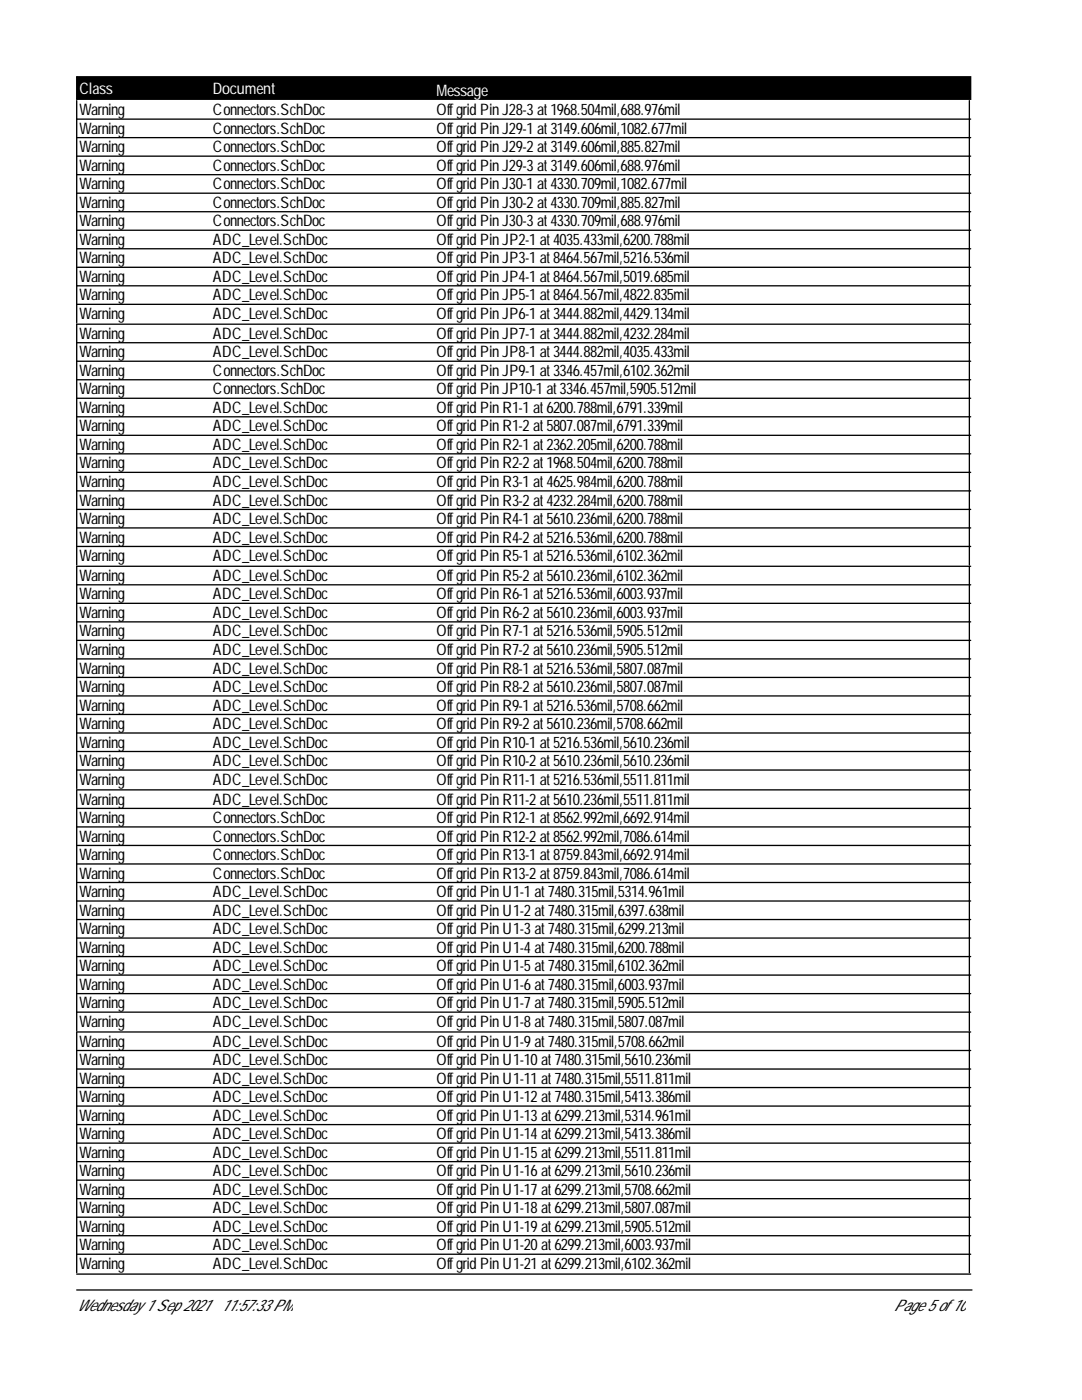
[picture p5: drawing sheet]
<svg xmlns="http://www.w3.org/2000/svg" width="216mm" height="279mm" viewBox="0 0 216 279" stroke-linecap="round" stroke-linejoin="round" font-family="sans-serif">
<defs><g id="words">
<g font-size="3.2" fill="#fff">
<text x="15.8" y="18.8">Class</text>
<text x="42.5" y="18.8">Document</text>
<text x="87.1" y="19.1">Message</text>
</g>
<g font-size="3.2">
<text x="15.8" y="23">Warning</text>
<text x="42.5" y="23">Connectors.SchDoc</text>
<text x="87.1" y="23">Offgrid Pin J28-3 at1968.504mil,688.976mil</text>
<text x="15.8" y="26.7">Warning</text>
<text x="42.5" y="26.7">Connectors.SchDoc</text>
<text x="87.1" y="26.7">Offgrid Pin J29-1 at3149.606mil,1082.677mil</text>
<text x="15.8" y="30.4">Warning</text>
<text x="15.8" y="34.1">Warning</text>
<text x="42.5" y="30.4">Connectors.SchDoc</text>
<text x="42.5" y="34.1">Connectors.SchDoc</text>
<text x="87.1" y="30.4">Offgrid Pin J29-2 at3149.606mil,885.827mil</text>
<text x="87.1" y="34.1">Offgrid Pin J29-3 at3149.606mil,688.976mil</text>
<text x="15.8" y="37.8">Warning</text>
<text x="15.8" y="41.5">Warning</text>
<text x="42.5" y="37.8">Connectors.SchDoc</text>
<text x="42.5" y="41.5">Connectors.SchDoc</text>
<text x="87.1" y="37.8">Offgrid Pin J30-1 at4330.709mil,1082.677mil</text>
<text x="87.1" y="41.5">Offgrid Pin J30-2 at4330.709mil,885.827mil</text>
<text x="15.8" y="45.2">Warning</text>
<text x="42.5" y="45.2">Connectors.SchDoc</text>
<text x="87.1" y="45.2">Offgrid Pin J30-3 at4330.709mil,688.976mil</text>
<text x="15.8" y="48.9">Warning</text>
<text x="15.8" y="52.6">Warning</text>
<text x="42.5" y="48.9">ADC_Level.SchDoc</text>
<text x="42.5" y="52.6">ADC_Level.SchDoc</text>
<text x="87.1" y="48.9">Offgrid Pin JP2-1 at4035.433mil,6200.788mil</text>
<text x="87.1" y="52.6">Offgrid Pin JP3-1 at8464.567mil,5216.536mil</text>
<text x="15.8" y="56.3">Warning</text>
<text x="15.8" y="60">Warning</text>
<text x="42.5" y="56.3">ADC_Level.SchDoc</text>
<text x="42.5" y="60">ADC_Level.SchDoc</text>
<text x="87.1" y="56.3">Offgrid Pin JP4-1 at8464.567mil,5019.685mil</text>
<text x="87.1" y="60">Offgrid Pin JP5-1 at8464.567mil,4822.835mil</text>
<text x="15.8" y="63.7">Warning</text>
<text x="42.5" y="63.7">ADC_Level.SchDoc</text>
<text x="87.1" y="63.7">Offgrid Pin JP6-1 at3444.882mil,4429.134mil</text>
<text x="15.8" y="67.6">Warning</text>
<text x="15.8" y="71.3">Warning</text>
<text x="42.5" y="67.6">ADC_Level.SchDoc</text>
<text x="42.5" y="71.3">ADC_Level.SchDoc</text>
<text x="87.1" y="67.6">Offgrid Pin JP7-1 at3444.882mil,4232.284mil</text>
<text x="87.1" y="71.3">Offgrid Pin JP8-1 at3444.882mil,4035.433mil</text>
<text x="15.8" y="75">Warning</text>
<text x="42.5" y="75">Connectors.SchDoc</text>
<text x="87.1" y="75">Offgrid Pin JP9-1 at3346.457mil,6102.362mil</text>
<text x="15.8" y="78.7">Warning</text>
<text x="15.8" y="82.4">Warning</text>
<text x="42.5" y="78.7">Connectors.SchDoc</text>
<text x="42.5" y="82.4">ADC_Level.SchDoc</text>
<text x="87.1" y="78.7">Offgrid Pin JP10-1 at3346.457mil,5905.512mil</text>
<text x="87.1" y="82.4">Offgrid Pin R1-1 at6200.788mil,6791.339mil</text>
<text x="15.8" y="86.1">Warning</text>
<text x="15.8" y="89.8">Warning</text>
<text x="42.5" y="86.1">ADC_Level.SchDoc</text>
<text x="42.5" y="89.8">ADC_Level.SchDoc</text>
<text x="87.1" y="86.1">Offgrid Pin R1-2 at5807.087mil,6791.339mil</text>
<text x="87.1" y="89.8">Offgrid Pin R2-1 at2362.205mil,6200.788mil</text>
<text x="15.8" y="93.5">Warning</text>
<text x="42.5" y="93.5">ADC_Level.SchDoc</text>
<text x="87.1" y="93.5">Offgrid Pin R2-2 at1968.504mil,6200.788mil</text>
<text x="15.8" y="97.2">Warning</text>
<text x="15.8" y="100.9">Warning</text>
<text x="42.5" y="97.2">ADC_Level.SchDoc</text>
<text x="42.5" y="100.9">ADC_Level.SchDoc</text>
<text x="87.1" y="97.2">Offgrid Pin R3-1 at4625.984mil,6200.788mil</text>
<text x="87.1" y="100.9">Offgrid Pin R3-2 at4232.284mil,6200.788mil</text>
<text x="15.8" y="104.6">Warning</text>
<text x="42.5" y="104.6">ADC_Level.SchDoc</text>
<text x="87.1" y="104.6">Offgrid Pin R4-1 at5610.236mil,6200.788mil</text>
<text x="15.8" y="108.3">Warning</text>
<text x="15.8" y="112">Warning</text>
<text x="42.5" y="108.3">ADC_Level.SchDoc</text>
<text x="42.5" y="112">ADC_Level.SchDoc</text>
<text x="87.1" y="108.3">Offgrid Pin R4-2 at5216.536mil,6200.788mil</text>
<text x="87.1" y="112">Offgrid Pin R5-1 at5216.536mil,6102.362mil</text>
<text x="15.8" y="115.9">Warning</text>
<text x="15.8" y="119.6">Warning</text>
<text x="42.5" y="115.9">ADC_Level.SchDoc</text>
<text x="42.5" y="119.6">ADC_Level.SchDoc</text>
<text x="87.1" y="115.9">Offgrid Pin R5-2 at5610.236mil,6102.362mil</text>
<text x="87.1" y="119.6">Offgrid Pin R6-1 at5216.536mil,6003.937mil</text>
<text x="15.8" y="123.3">Warning</text>
<text x="42.5" y="123.3">ADC_Level.SchDoc</text>
<text x="87.1" y="123.3">Offgrid Pin R6-2 at5610.236mil,6003.937mil</text>
<text x="15.8" y="127">Warning</text>
<text x="15.8" y="130.7">Warning</text>
<text x="42.5" y="127">ADC_Level.SchDoc</text>
<text x="42.5" y="130.7">ADC_Level.SchDoc</text>
<text x="87.1" y="127">Offgrid Pin R7-1 at5216.536mil,5905.512mil</text>
<text x="87.1" y="130.7">Offgrid Pin R7-2 at5610.236mil,5905.512mil</text>
<text x="15.8" y="134.4">Warning</text>
<text x="42.5" y="134.4">ADC_Level.SchDoc</text>
<text x="87.1" y="134.4">Offgrid Pin R8-1 at5216.536mil,5807.087mil</text>
<text x="15.8" y="138.1">Warning</text>
<text x="15.8" y="141.8">Warning</text>
<text x="42.5" y="138.1">ADC_Level.SchDoc</text>
<text x="42.5" y="141.8">ADC_Level.SchDoc</text>
<text x="87.1" y="138.1">Offgrid Pin R8-2 at5610.236mil,5807.087mil</text>
<text x="87.1" y="141.8">Offgrid Pin R9-1 at5216.536mil,5708.662mil</text>
<text x="15.8" y="145.5">Warning</text>
<text x="15.8" y="149.2">Warning</text>
<text x="42.5" y="145.5">ADC_Level.SchDoc</text>
<text x="42.5" y="149.2">ADC_Level.SchDoc</text>
<text x="87.1" y="145.5">Offgrid Pin R9-2 at5610.236mil,5708.662mil</text>
<text x="87.1" y="149.2">Offgrid Pin R10-1 at5216.536mil,5610.236mil</text>
<text x="15.8" y="152.9">Warning</text>
<text x="42.5" y="152.9">ADC_Level.SchDoc</text>
<text x="87.1" y="152.9">Offgrid Pin R10-2 at5610.236mil,5610.236mil</text>
<text x="15.8" y="156.6">Warning</text>
<text x="15.8" y="160.6">Warning</text>
<text x="42.5" y="156.6">ADC_Level.SchDoc</text>
<text x="42.5" y="160.6">ADC_Level.SchDoc</text>
<text x="87.1" y="156.6">Offgrid Pin R11-1 at5216.536mil,5511.811mil</text>
<text x="87.1" y="160.6">Offgrid Pin R11-2 at5610.236mil,5511.811mil</text>
<text x="15.8" y="164.3">Warning</text>
<text x="15.8" y="168">Warning</text>
<text x="42.5" y="164.3">Connectors.SchDoc</text>
<text x="42.5" y="168">Connectors.SchDoc</text>
<text x="87.1" y="164.3">Offgrid Pin R12-1 at8562.992mil,6692.914mil</text>
<text x="87.1" y="168">Offgrid Pin R12-2 at8562.992mil,7086.614mil</text>
<text x="15.8" y="171.6">Warning</text>
<text x="42.5" y="171.6">Connectors.SchDoc</text>
<text x="87.1" y="171.6">Offgrid Pin R13-1 at8759.843mil,6692.914mil</text>
<text x="15.8" y="175.3">Warning</text>
<text x="15.8" y="179">Warning</text>
<text x="42.5" y="175.3">Connectors.SchDoc</text>
<text x="42.5" y="179">ADC_Level.SchDoc</text>
<text x="87.1" y="175.3">Offgrid Pin R13-2 at8759.843mil,7086.614mil</text>
<text x="87.1" y="179">Offgrid Pin U1-1 at7480.315mil,5314.961mil</text>
<text x="15.8" y="182.7">Warning</text>
<text x="42.5" y="182.7">ADC_Level.SchDoc</text>
<text x="87.1" y="182.7">Offgrid Pin U1-2 at7480.315mil,6397.638mil</text>
<text x="15.8" y="186.4">Warning</text>
<text x="15.8" y="190.1">Warning</text>
<text x="42.5" y="186.4">ADC_Level.SchDoc</text>
<text x="42.5" y="190.1">ADC_Level.SchDoc</text>
<text x="87.1" y="186.4">Offgrid Pin U1-3 at7480.315mil,6299.213mil</text>
<text x="87.1" y="190.1">Offgrid Pin U1-4 at7480.315mil,6200.788mil</text>
<text x="15.8" y="193.8">Warning</text>
<text x="15.8" y="197.5">Warning</text>
<text x="42.5" y="193.8">ADC_Level.SchDoc</text>
<text x="42.5" y="197.5">ADC_Level.SchDoc</text>
<text x="87.1" y="193.8">Offgrid Pin U1-5 at7480.315mil,6102.362mil</text>
<text x="87.1" y="197.5">Offgrid Pin U1-6 at7480.315mil,6003.937mil</text>
<text x="15.8" y="201.2">Warning</text>
<text x="42.5" y="201.2">ADC_Level.SchDoc</text>
<text x="87.1" y="201.2">Offgrid Pin U1-7 at7480.315mil,5905.512mil</text>
<text x="15.8" y="204.9">Warning</text>
<text x="15.8" y="208.9">Warning</text>
<text x="42.5" y="204.9">ADC_Level.SchDoc</text>
<text x="42.5" y="208.9">ADC_Level.SchDoc</text>
<text x="87.1" y="204.9">Offgrid Pin U1-8 at7480.315mil,5807.087mil</text>
<text x="87.1" y="208.9">Offgrid Pin U1-9 at7480.315mil,5708.662mil</text>
<text x="15.8" y="212.6">Warning</text>
<text x="42.5" y="212.6">ADC_Level.SchDoc</text>
<text x="87.1" y="212.6">Offgrid Pin U1-10 at7480.315mil,5610.236mil</text>
<text x="15.8" y="216.3">Warning</text>
<text x="15.8" y="220">Warning</text>
<text x="42.5" y="216.3">ADC_Level.SchDoc</text>
<text x="42.5" y="220">ADC_Level.SchDoc</text>
<text x="87.1" y="216.3">Offgrid Pin U1-11 at7480.315mil,5511.811mil</text>
<text x="87.1" y="220">Offgrid Pin U1-12 at7480.315mil,5413.386mil</text>
<text x="15.8" y="223.7">Warning</text>
<text x="15.8" y="227.4">Warning</text>
<text x="42.5" y="223.7">ADC_Level.SchDoc</text>
<text x="42.5" y="227.4">ADC_Level.SchDoc</text>
<text x="87.1" y="223.7">Offgrid Pin U1-13 at6299.213mil,5314.961mil</text>
<text x="87.1" y="227.4">Offgrid Pin U1-14 at6299.213mil,5413.386mil</text>
<text x="15.8" y="231.1">Warning</text>
<text x="42.5" y="231.1">ADC_Level.SchDoc</text>
<text x="87.1" y="231.1">Offgrid Pin U1-15 at6299.213mil,5511.811mil</text>
<text x="15.8" y="234.8">Warning</text>
<text x="15.8" y="238.4">Warning</text>
<text x="42.5" y="234.8">ADC_Level.SchDoc</text>
<text x="42.5" y="238.4">ADC_Level.SchDoc</text>
<text x="87.1" y="234.8">Offgrid Pin U1-16 at6299.213mil,5610.236mil</text>
<text x="87.1" y="238.4">Offgrid Pin U1-17 at6299.213mil,5708.662mil</text>
<text x="15.8" y="242.1">Warning</text>
<text x="15.8" y="245.8">Warning</text>
<text x="42.5" y="242.1">ADC_Level.SchDoc</text>
<text x="42.5" y="245.8">ADC_Level.SchDoc</text>
<text x="87.1" y="242.1">Offgrid Pin U1-18 at6299.213mil,5807.087mil</text>
<text x="87.1" y="245.8">Offgrid Pin U1-19 at6299.213mil,5905.512mil</text>
<text x="15.8" y="249.5">Warning</text>
<text x="42.5" y="249.5">ADC_Level.SchDoc</text>
<text x="87.1" y="249.5">Offgrid Pin U1-20 at6299.213mil,6003.937mil</text>
<text x="15.8" y="253.2">Warning</text>
<text x="42.5" y="253.2">ADC_Level.SchDoc</text>
<text x="87.1" y="253.2">Offgrid Pin U1-21 at6299.213mil,6102.362mil</text>
<text x="15.3" y="261.7">Wednesday 1 Sep 2021</text>
<text x="44.1" y="261.7">11:57:33 PM</text>
<text x="178.4" y="261.7">Page 5 of 10</text>
</g>
</g></defs>
<path d="M15.3 15.3h178.4v4.5h-178.4z" fill="#000" stroke="#000" stroke-width=".26"/>
<g fill="none" stroke="#000" stroke-width=".26">
<path d="M15.3 23.8h178.4M15.3 20.1v44.3M15.3 27.5h178.4M15.3 31.2h178.4M15.3 34.9h178.4M15.3 38.6h178.4M193.4 20.1v44.3M15.3 42.3h178.4M15.3 46h178.4M15.3 49.6h178.4M15.3 53.3h178.4M15.3 57h178.4"/>
<path d="M15.3 60.7h178.4M15.3 68.4h178.4M15.3 72.1h178.4M15.3 75.8h178.4M15.3 79.5h178.4M193.4 64.7v48.1M193.7 64.7h-178.4v48.1M15.3 83.2h178.4M15.3 86.9h178.4M15.3 90.6h178.4M15.3 94.3h178.4M15.3 98h178.4"/>
<path d="M15.3 101.7h178.4M15.3 105.4h178.4M15.3 109.1h178.4M15.3 116.7h178.4M193.4 113v44.4M193.7 113h-178.4v44.4M15.3 120.4h178.4M15.3 124.1h178.4M15.3 127.8h178.4M15.3 131.5h178.4M15.3 135.2h178.4M15.3 138.9h178.4"/>
<path d="M15.3 142.6h178.4M15.3 146.3h178.4M15.3 150h178.4M15.3 153.7h178.4M193.4 157.6v48.1M193.7 157.6h-178.4v48.1M15.3 161.3h178.4M15.3 165h178.4M15.3 168.7h178.4M15.3 172.4h178.4M15.3 176.1h178.4M15.3 179.8h178.4"/>
<path d="M15.3 183.5h178.4M15.3 187.2h178.4M15.3 190.9h178.4M15.3 194.6h178.4M15.3 198.3h178.4M15.3 202h178.4M15.3 209.7h178.4M15.3 213.3h178.4M15.3 217h178.4M193.4 206v48M193.7 206h-178.4v48M15.3 220.7h178.4"/>
<path d="M15.3 224.4h178.4M15.3 228.1h178.4M15.3 231.8h178.4M15.3 235.5h178.4M15.3 239.2h178.4M15.3 242.9h178.4M15.3 246.6h178.4M15.3 250.3h178.4M15.3 254.3h178.4M15.3 257.4h178.7"/>
</g>
<use href="#words"/>
</svg>
